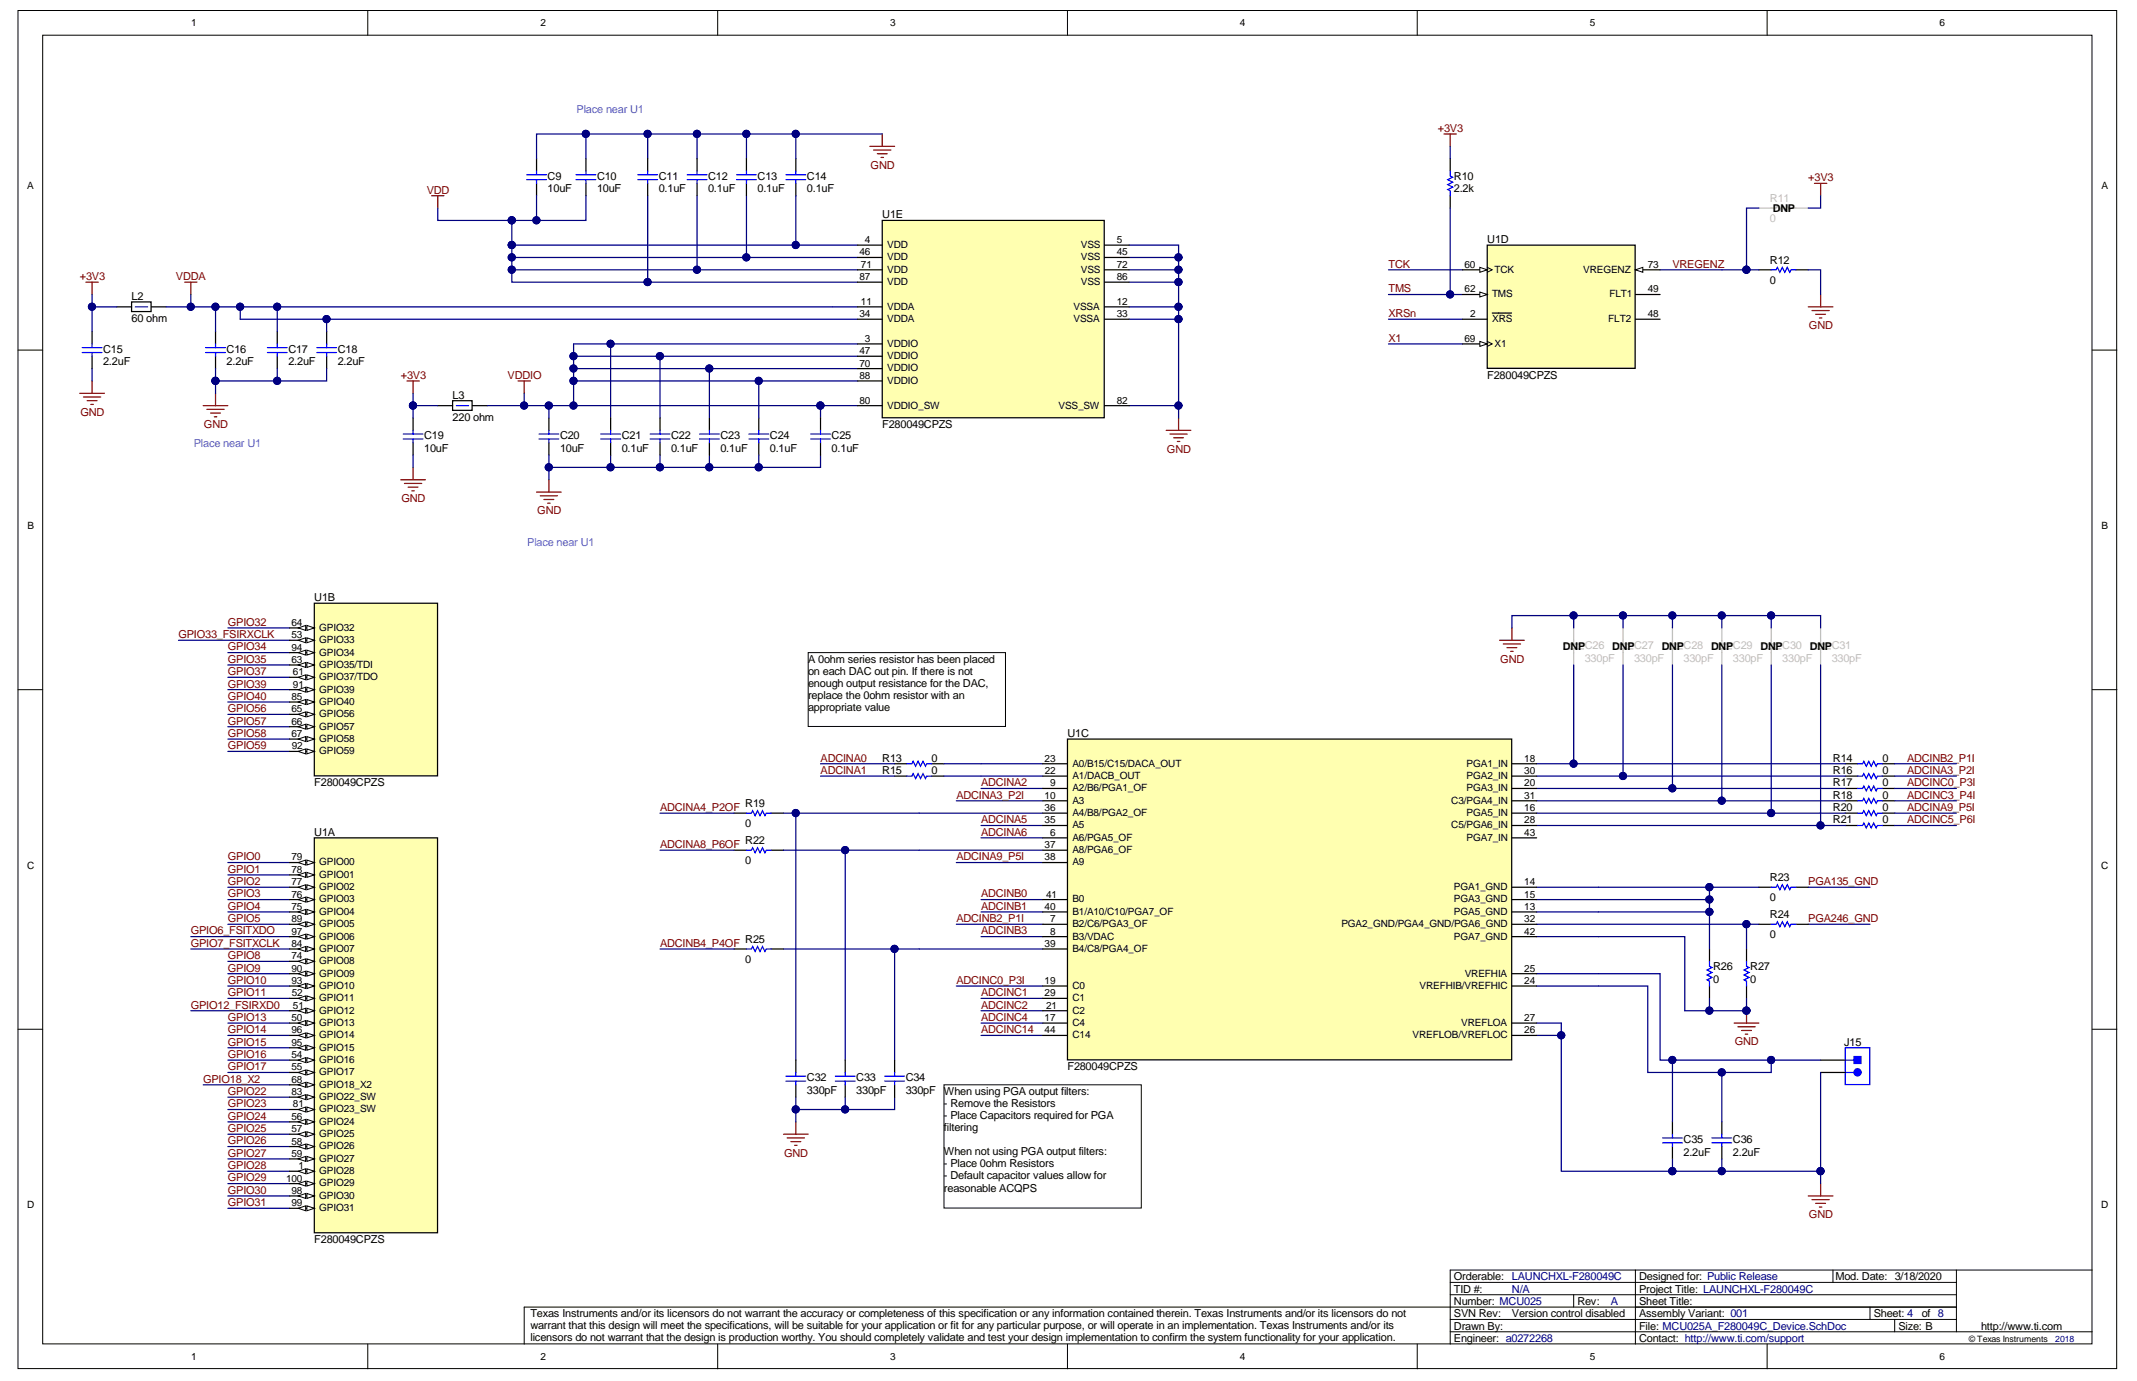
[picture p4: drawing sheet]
<svg xmlns="http://www.w3.org/2000/svg" width="432mm" height="279mm" viewBox="0 0 432 279" stroke-linecap="round" stroke-linejoin="round" font-family="sans-serif">
<defs><g id="words">
<g font-size="2.2" fill="#09f">
<text x="116.5" y="22.9">Place near U1</text>
<text x="39.2" y="90.3">Place near U1</text>
<text x="106.5" y="110.2">Place near U1</text>
</g>
<g font-size="2.2" fill="#800000">
<text x="290.5" y="26.6">+3V3</text>
<text x="175.9" y="34.1">GND</text>
<text x="86.2" y="39.1">VDD</text>
<text x="365.4" y="36.6">+3V3</text>
<text x="16.1" y="56.6">+3V3</text>
<text x="35.5" y="56.6">VDDA</text>
<text x="280.6" y="54.1">TCK</text>
<text x="280.6" y="59.1">TMS</text>
<text x="337.9" y="54.1">VREGENZ</text>
<text x="280.6" y="64.1">XRSn</text>
<text x="280.6" y="69.1">X1</text>
<text x="365.5" y="66.5">GND</text>
<text x="81" y="76.5">+3V3</text>
<text x="102.6" y="76.5">VDDIO</text>
<text x="16.3" y="84">GND</text>
<text x="41.2" y="86.5">GND</text>
<text x="235.8" y="91.5">GND</text>
<text x="81.1" y="101.4">GND</text>
<text x="108.6" y="103.9">GND</text>
<text x="36.1" y="128.9">GPIO33_FSIRXCLK</text>
<text x="46" y="126.4">GPIO32</text>
<text x="46" y="131.4">GPIO34</text>
<text x="46" y="133.9">GPIO35</text>
<text x="46" y="136.4">GPIO37</text>
<text x="303.2" y="133.9">GND</text>
<text x="46" y="138.9">GPIO39</text>
<text x="46" y="141.4">GPIO40</text>
<text x="46" y="143.9">GPIO56</text>
<text x="46" y="146.4">GPIO57</text>
<text x="46" y="148.9">GPIO58</text>
<text x="46" y="151.4">GPIO59</text>
<text x="165.8" y="153.9">ADCINA0</text>
<text x="385.3" y="153.9">ADCINB2_P1I</text>
<text x="165.8" y="156.4">ADCINA1</text>
<text x="193.2" y="161.4">ADCINA3_P2I</text>
<text x="198.2" y="158.9">ADCINA2</text>
<text x="385.3" y="156.4">ADCINA3_P2I</text>
<text x="385.3" y="158.9">ADCINC0_P3I</text>
<text x="385.3" y="161.4">ADCINC3_P4I</text>
<text x="133.4" y="163.9">ADCINA4_P2OF</text>
<text x="198.2" y="166.4">ADCINA5</text>
<text x="385.3" y="163.9">ADCINA9_P5I</text>
<text x="385.3" y="166.4">ADCINC5_P6I</text>
<text x="46" y="173.9">GPIO0</text>
<text x="133.4" y="171.4">ADCINA8_P6OF</text>
<text x="193.2" y="173.9">ADCINA9_P5I</text>
<text x="198.2" y="168.9">ADCINA6</text>
<text x="46" y="176.3">GPIO1</text>
<text x="46" y="178.8">GPIO2</text>
<text x="365.4" y="178.8">PGA135_GND</text>
<text x="46" y="181.3">GPIO3</text>
<text x="46" y="183.8">GPIO4</text>
<text x="198.2" y="181.3">ADCINB0</text>
<text x="198.2" y="183.8">ADCINB1</text>
<text x="38.6" y="188.8">GPIO6_FSITXDO</text>
<text x="38.6" y="191.3">GPIO7_FSITXCLK</text>
<text x="46" y="186.3">GPIO5</text>
<text x="133.4" y="191.3">ADCINB4_P4OF</text>
<text x="193.2" y="186.3">ADCINB2_P1I</text>
<text x="198.2" y="188.8">ADCINB3</text>
<text x="365.4" y="186.3">PGA246_GND</text>
<text x="46" y="193.8">GPIO8</text>
<text x="46" y="196.3">GPIO9</text>
<text x="38.6" y="203.8">GPIO12_FSIRXD0</text>
<text x="46" y="198.8">GPIO10</text>
<text x="46" y="201.3">GPIO11</text>
<text x="193.2" y="198.8">ADCINC0_P3I</text>
<text x="198.2" y="201.3">ADCINC1</text>
<text x="198.2" y="203.8">ADCINC2</text>
<text x="46" y="206.3">GPIO13</text>
<text x="46" y="208.8">GPIO14</text>
<text x="198.2" y="206.3">ADCINC4</text>
<text x="198.2" y="208.8">ADCINC14</text>
<text x="46" y="211.3">GPIO15</text>
<text x="46" y="213.8">GPIO16</text>
<text x="350.6" y="211.2">GND</text>
<text x="41.1" y="218.8">GPIO18_X2</text>
<text x="46" y="216.3">GPIO17</text>
<text x="46" y="221.3">GPIO22</text>
<text x="46" y="223.8">GPIO23</text>
<text x="46" y="226.3">GPIO24</text>
<text x="46" y="231.2">GPIO26</text>
<text x="46" y="233.7">GPIO27</text>
<text x="46" y="228.7">GPIO25</text>
<text x="158.5" y="233.7">GND</text>
<text x="46" y="236.2">GPIO28</text>
<text x="46" y="238.7">GPIO29</text>
<text x="46" y="241.2">GPIO30</text>
<text x="46" y="243.7">GPIO31</text>
<text x="365.5" y="246.2">GND</text>
</g>
<g font-size="2.2">
<text x="110.7" y="38.9">10uF</text>
<text x="110.7" y="36.4">C9</text>
<text x="120.6" y="38.9">10uF</text>
<text x="120.6" y="36.4">C10</text>
<text x="133.1" y="38.9">0.1uF</text>
<text x="133.1" y="36.4">C11</text>
<text x="143.1" y="38.9">0.1uF</text>
<text x="143.1" y="36.4">C12</text>
<text x="153.1" y="38.9">0.1uF</text>
<text x="153.1" y="36.4">C13</text>
<text x="163.1" y="38.9">0.1uF</text>
<text x="163.1" y="36.4">C14</text>
<text x="293.8" y="38.9">2.2k</text>
<text x="293.8" y="36.4">R10</text>
<text x="178.3" y="44.1">U1E</text>
<text x="358.2" y="42.8">DNP</text>
<text x="300.5" y="49.1">U1D</text>
<text x="357.6" y="53.3">R12</text>
<text x="357.6" y="57.3">0</text>
<text x="26.6" y="65.1">60 ohm</text>
<text x="26.6" y="60.6">L2</text>
<text x="20.8" y="71.3">C15</text>
<text x="45.8" y="71.3">C16</text>
<text x="58.3" y="71.3">C17</text>
<text x="68.2" y="71.3">C18</text>
<text x="20.8" y="73.8">2.2uF</text>
<text x="45.8" y="73.8">2.2uF</text>
<text x="58.3" y="73.8">2.2uF</text>
<text x="68.2" y="73.8">2.2uF</text>
<text x="300.5" y="76.5">F280049CPZS</text>
<text x="91.5" y="80.5">L3</text>
<text x="85.7" y="88.8">C19</text>
<text x="91.5" y="85">220 ohm</text>
<text x="113.2" y="88.8">C20</text>
<text x="125.6" y="88.8">C21</text>
<text x="135.6" y="88.8">C22</text>
<text x="145.6" y="88.8">C23</text>
<text x="155.6" y="88.8">C24</text>
<text x="168" y="88.8">C25</text>
<text x="178.3" y="86.5">F280049CPZS</text>
<text x="85.7" y="91.3">10uF</text>
<text x="113.2" y="91.3">10uF</text>
<text x="125.6" y="91.3">0.1uF</text>
<text x="135.6" y="91.3">0.1uF</text>
<text x="145.6" y="91.3">0.1uF</text>
<text x="155.6" y="91.3">0.1uF</text>
<text x="168" y="91.3">0.1uF</text>
<text x="63.5" y="121.5">U1B</text>
<text x="315.8" y="131.3">DNPC26</text>
<text x="325.8" y="131.3">DNPC27</text>
<text x="335.8" y="131.3">DNPC28</text>
<text x="345.7" y="131.3">DNPC29</text>
<text x="355.7" y="131.3">DNPC30</text>
<text x="365.7" y="131.3">DNPC31</text>
<text x="163.3" y="133.9">A 0ohm series resistor has been placed</text>
<text x="163.3" y="136.3">on each DAC out pin. If there is not</text>
<text x="163.3" y="138.8">enough output resistance for the DAC,</text>
<text x="163.3" y="141.2">replace the 0ohm resistor with an</text>
<text x="163.3" y="143.7">appropriate value</text>
<text x="215.7" y="148.9">U1C</text>
<text x="178.3" y="153.9">R13</text>
<text x="188.2" y="153.9">0</text>
<text x="370.4" y="153.9">R14</text>
<text x="380.3" y="153.9">0</text>
<text x="63.5" y="158.9">F280049CPZS</text>
<text x="178.3" y="156.4">R15</text>
<text x="188.2" y="156.4">0</text>
<text x="370.4" y="156.4">R16</text>
<text x="370.4" y="158.9">R17</text>
<text x="370.4" y="161.4">R18</text>
<text x="380.3" y="156.4">0</text>
<text x="380.3" y="158.9">0</text>
<text x="380.3" y="161.4">0</text>
<text x="150.6" y="167.1">0</text>
<text x="150.6" y="163.1">R19</text>
<text x="370.4" y="163.9">R20</text>
<text x="370.4" y="166.4">R21</text>
<text x="380.3" y="163.9">0</text>
<text x="380.3" y="166.4">0</text>
<text x="63.5" y="168.9">U1A</text>
<text x="150.6" y="170.6">R22</text>
<text x="150.6" y="174.6">0</text>
<text x="357.6" y="178.1">R23</text>
<text x="357.6" y="185.6">R24</text>
<text x="357.6" y="182.1">0</text>
<text x="150.6" y="190.6">R25</text>
<text x="357.6" y="189.6">0</text>
<text x="150.6" y="194.6">0</text>
<text x="346.2" y="196.1">R26</text>
<text x="353.6" y="196.1">R27</text>
<text x="346.2" y="198.6">0</text>
<text x="353.6" y="198.6">0</text>
<text x="372.6" y="211.3">J15</text>
<text x="163.1" y="221">330pF</text>
<text x="163.1" y="218.5">C32</text>
<text x="173" y="221">330pF</text>
<text x="173" y="218.5">C33</text>
<text x="183" y="221">330pF</text>
<text x="183" y="218.5">C34</text>
<text x="190.7" y="221.2">When using PGA output filters:</text>
<text x="215.7" y="216.3">F280049CPZS</text>
<text x="190.7" y="223.7">- Remove the Resistors</text>
<text x="190.7" y="226.1">- Place Capacitors required for PGA</text>
<text x="190.7" y="228.5">filtering</text>
<text x="190.7" y="233.4">When not using PGA output filters:</text>
<text x="340.2" y="233.5">2.2uF</text>
<text x="340.2" y="231">C35</text>
<text x="350.2" y="233.5">2.2uF</text>
<text x="350.2" y="231">C36</text>
<text x="190.7" y="235.9">- Place 0ohm Resistors</text>
<text x="190.7" y="238.3">- Default capacitor values allow for</text>
<text x="190.7" y="240.8">reasonable ACQPS</text>
<text x="63.5" y="251.2">F280049CPZS</text>
<text x="293.8" y="263.7">Number: MCU025</text>
<text x="293.8" y="261.2">TID #:</text>
<text x="293.8" y="258.7">Orderable:</text>
<text x="318.7" y="263.7">Rev:</text>
<text x="331.2" y="263.7">Sheet Title:</text>
<text x="331.2" y="261.2">Project Title: LAUNCHXL-F280049C</text>
<text x="331.2" y="258.7">Designed for: Public Release</text>
<text x="370.9" y="258.7">Mod. Date: 3/18/2020</text>
<text x="107.2" y="266.1">Texas Instruments and/or its licensors do not warrant the accuracy or completeness of this specification or any information contained therein. Texas Instruments and/or its licensors do not</text>
<text x="107.2" y="268.6">warrant that this design will meet the specifications, will be suitable for your application or fit for any particular purpose, or will operate in an implementation. Texas Instruments and/or its</text>
<text x="293.8" y="268.7">Drawn By:</text>
<text x="293.8" y="266.2">SVN Rev:</text>
<text x="305.5" y="266.2">Version control disabled</text>
<text x="331.2" y="268.7">File: MCU025A_F280049C_Device.SchDoc</text>
<text x="331.2" y="266.2">Assembly Variant: 001</text>
<text x="378.6" y="266.2">Sheet: 4</text>
<text x="383.6" y="268.7">Size: B</text>
<text x="388.3" y="266.2">of 8</text>
<text x="400.3" y="268.7">http://www.ti.com</text>
<text x="107.2" y="271">licensors do not warrant that the design is production worthy. You should completely validate and test your design implementation to confirm the system functionality for your application.</text>
<text x="293.8" y="271.2">Engineer: a0272268</text>
<text x="331.2" y="271.2">Contact: http://www.ti.com/support</text>
</g>
<g font-size="2.2" fill="#c0bebc">
<text x="357.6" y="40.9">R11</text>
<text x="357.6" y="44.9">0</text>
<text x="320.2" y="133.7">330pF</text>
<text x="330.2" y="133.7">330pF</text>
<text x="340.2" y="133.7">330pF</text>
<text x="350.2" y="133.7">330pF</text>
<text x="360.1" y="133.7">330pF</text>
<text x="370.1" y="133.7">330pF</text>
</g>
<g font-size="2.2" fill="#000080">
<text x="305.5" y="261.2">N/A</text>
<text x="305.5" y="258.7">LAUNCHXL-F280049C</text>
<text x="325.5" y="263.7">A</text>
</g>
<g font-size="2">
<text x="38.6" y="5.3">1</text>
<text x="109.2" y="5.3">2</text>
<text x="179.8" y="5.3">3</text>
<text x="250.5" y="5.3">4</text>
<text x="321.2" y="5.3">5</text>
<text x="391.9" y="5.3">6</text>
<text x="5.5" y="38.3">A</text>
<text x="424.6" y="38.3">A</text>
<text x="173.7" y="51.6">46</text>
<text x="174.8" y="49.1">4</text>
<text x="179.3" y="52.6">VDD</text>
<text x="179.3" y="50.1">VDD</text>
<text x="218.4" y="50.1">VSS</text>
<text x="218.4" y="52.6">VSS</text>
<text x="225.7" y="49.1">5</text>
<text x="225.7" y="51.6">45</text>
<text x="173.7" y="56.6">87</text>
<text x="174" y="54.1">71</text>
<text x="179.3" y="57.6">VDD</text>
<text x="179.3" y="55.1">VDD</text>
<text x="218.4" y="55.1">VSS</text>
<text x="218.4" y="57.6">VSS</text>
<text x="225.7" y="54.1">72</text>
<text x="225.7" y="56.6">86</text>
<text x="295.9" y="54.1">60</text>
<text x="295.9" y="59.1">62</text>
<text x="302" y="55.1">TCK</text>
<text x="319.9" y="55.1">VREGENZ</text>
<text x="332.9" y="59.1">49</text>
<text x="332.9" y="54.1">73</text>
<text x="173.7" y="64.1">34</text>
<text x="174" y="61.6">11</text>
<text x="179.3" y="62.6">VDDA</text>
<text x="179.3" y="65.1">VDDA</text>
<text x="216.9" y="62.6">VSSA</text>
<text x="216.9" y="65.1">VSSA</text>
<text x="225.7" y="61.6">12</text>
<text x="225.7" y="64.1">33</text>
<text x="297" y="64.1">2</text>
<text x="301.5" y="60.1">TMS</text>
<text x="301.5" y="65.1">XRS</text>
<text x="325" y="65.1">FLT2</text>
<text x="325.2" y="60.1">FLT1</text>
<text x="332.9" y="64.1">48</text>
<text x="173.7" y="71.6">47</text>
<text x="174.8" y="69.1">3</text>
<text x="179.3" y="70.1">VDDIO</text>
<text x="295.9" y="69.1">69</text>
<text x="302" y="70.1">X1</text>
<text x="173.7" y="76.6">88</text>
<text x="173.7" y="74.1">70</text>
<text x="179.3" y="77.6">VDDIO</text>
<text x="179.3" y="75.1">VDDIO</text>
<text x="179.3" y="72.6">VDDIO</text>
<text x="173.7" y="81.6">80</text>
<text x="179.3" y="82.5">VDDIO_SW</text>
<text x="213.9" y="82.5">VSS_SW</text>
<text x="225.7" y="81.6">82</text>
<text x="5.5" y="106.9">B</text>
<text x="424.7" y="106.9">B</text>
<text x="58.9" y="129">53</text>
<text x="58.9" y="126.5">64</text>
<text x="58.9" y="131.5">94</text>
<text x="64.5" y="130">GPIO33</text>
<text x="64.5" y="127.5">GPIO32</text>
<text x="58.9" y="133.9">63</text>
<text x="59.2" y="136.4">61</text>
<text x="64.5" y="134.9">GPIO35/TDI</text>
<text x="64.5" y="132.5">GPIO34</text>
<text x="64.5" y="137.4">GPIO37/TDO</text>
<text x="58.9" y="143.9">65</text>
<text x="58.9" y="141.4">85</text>
<text x="59.2" y="138.9">91</text>
<text x="64.5" y="139.9">GPIO39</text>
<text x="64.5" y="142.4">GPIO40</text>
<text x="58.9" y="148.9">67</text>
<text x="58.9" y="146.4">66</text>
<text x="64.5" y="149.9">GPIO58</text>
<text x="64.5" y="144.9">GPIO56</text>
<text x="64.5" y="147.4">GPIO57</text>
<text x="58.9" y="151.4">92</text>
<text x="64.5" y="152.4">GPIO59</text>
<text x="211.1" y="153.9">23</text>
<text x="216.7" y="154.9">A0/B15/C15/DACA_OUT</text>
<text x="296.3" y="154.9">PGA1_IN</text>
<text x="308" y="153.9">18</text>
<text x="211.1" y="161.4">10</text>
<text x="211.1" y="156.4">22</text>
<text x="212.2" y="158.9">9</text>
<text x="216.7" y="157.4">A1/DACB_OUT</text>
<text x="216.7" y="159.9">A2/B6/PGA1_OF</text>
<text x="296.3" y="157.4">PGA2_IN</text>
<text x="296.3" y="159.9">PGA3_IN</text>
<text x="308" y="156.4">30</text>
<text x="308" y="161.4">31</text>
<text x="308" y="158.9">20</text>
<text x="211.1" y="166.4">35</text>
<text x="211.1" y="163.9">36</text>
<text x="216.7" y="167.4">A5</text>
<text x="216.7" y="164.9">A4/B8/PGA2_OF</text>
<text x="216.7" y="162.4">A3</text>
<text x="293.3" y="167.4">C5/PGA6_IN</text>
<text x="293.3" y="162.4">C3/PGA4_IN</text>
<text x="296.3" y="164.9">PGA5_IN</text>
<text x="308" y="166.4">28</text>
<text x="308" y="163.9">16</text>
<text x="58.9" y="173.9">79</text>
<text x="211.1" y="171.4">37</text>
<text x="211.1" y="173.9">38</text>
<text x="212.2" y="168.9">6</text>
<text x="216.7" y="169.9">A6/PGA5_OF</text>
<text x="216.7" y="172.4">A8/PGA6_OF</text>
<text x="296.3" y="169.9">PGA7_IN</text>
<text x="308" y="168.9">43</text>
<text x="5.5" y="175.5">C</text>
<text x="58.9" y="176.4">78</text>
<text x="58.9" y="178.9">77</text>
<text x="64.5" y="174.9">GPIO00</text>
<text x="64.5" y="177.4">GPIO01</text>
<text x="64.5" y="179.9">GPIO02</text>
<text x="216.7" y="174.9">A9</text>
<text x="293.8" y="179.9">PGA1_GND</text>
<text x="308" y="178.9">14</text>
<text x="424.6" y="175.5">C</text>
<text x="58.9" y="183.9">75</text>
<text x="58.9" y="181.4">76</text>
<text x="64.5" y="184.9">GPIO04</text>
<text x="64.5" y="182.4">GPIO03</text>
<text x="211.1" y="183.9">40</text>
<text x="211.4" y="181.4">41</text>
<text x="216.7" y="184.9">B1/A10/C10/PGA7_OF</text>
<text x="216.7" y="182.4">B0</text>
<text x="293.8" y="184.9">PGA5_GND</text>
<text x="293.8" y="182.4">PGA3_GND</text>
<text x="308" y="183.9">13</text>
<text x="308" y="181.4">15</text>
<text x="58.9" y="188.8">97</text>
<text x="58.9" y="186.3">89</text>
<text x="58.9" y="191.3">84</text>
<text x="64.5" y="189.8">GPIO06</text>
<text x="64.5" y="187.3">GPIO05</text>
<text x="211.1" y="191.3">39</text>
<text x="212.2" y="186.3">7</text>
<text x="212.2" y="188.8">8</text>
<text x="216.7" y="187.3">B2/C6/PGA3_OF</text>
<text x="216.7" y="189.8">B3/VDAC</text>
<text x="271" y="187.3">PGA2_GND/PGA4_GND/PGA6_GND</text>
<text x="293.8" y="189.8">PGA7_GND</text>
<text x="308" y="186.3">32</text>
<text x="308" y="188.8">42</text>
<text x="58.9" y="196.3">90</text>
<text x="58.9" y="193.8">74</text>
<text x="64.5" y="197.3">GPIO09</text>
<text x="64.5" y="192.3">GPIO07</text>
<text x="64.5" y="194.8">GPIO08</text>
<text x="216.7" y="192.3">B4/C8/PGA4_OF</text>
<text x="296" y="197.3">VREFHIA</text>
<text x="308" y="196.3">25</text>
<text x="58.9" y="198.8">93</text>
<text x="58.9" y="201.3">52</text>
<text x="59.2" y="203.8">51</text>
<text x="64.5" y="199.8">GPIO10</text>
<text x="64.5" y="202.3">GPIO11</text>
<text x="211.1" y="201.3">29</text>
<text x="211.1" y="198.8">19</text>
<text x="211.4" y="203.8">21</text>
<text x="216.7" y="202.3">C1</text>
<text x="216.7" y="199.8">C0</text>
<text x="286.8" y="199.8">VREFHIB/VREFHIC</text>
<text x="308" y="198.8">24</text>
<text x="58.9" y="208.8">96</text>
<text x="58.9" y="206.3">50</text>
<text x="64.5" y="209.8">GPIO14</text>
<text x="64.5" y="204.8">GPIO12</text>
<text x="64.5" y="207.3">GPIO13</text>
<text x="211.1" y="208.8">44</text>
<text x="211.1" y="206.3">17</text>
<text x="216.7" y="204.8">C2</text>
<text x="216.7" y="209.8">C14</text>
<text x="216.7" y="207.3">C4</text>
<text x="285.4" y="209.8">VREFLOB/VREFLOC</text>
<text x="295.2" y="207.3">VREFLOA</text>
<text x="308" y="208.8">26</text>
<text x="308" y="206.3">27</text>
<text x="58.9" y="211.3">95</text>
<text x="58.9" y="213.8">54</text>
<text x="64.5" y="212.3">GPIO15</text>
<text x="64.5" y="214.8">GPIO16</text>
<text x="58.9" y="216.3">55</text>
<text x="58.9" y="221.3">83</text>
<text x="58.9" y="218.8">68</text>
<text x="64.5" y="217.3">GPIO17</text>
<text x="64.5" y="219.8">GPIO18_X2</text>
<text x="58.9" y="226.3">56</text>
<text x="59.2" y="223.8">81</text>
<text x="64.5" y="222.3">GPIO22_SW</text>
<text x="64.5" y="227.3">GPIO24</text>
<text x="64.5" y="224.8">GPIO23_SW</text>
<text x="58.9" y="228.8">57</text>
<text x="58.9" y="233.8">59</text>
<text x="58.9" y="231.3">58</text>
<text x="64.5" y="229.8">GPIO25</text>
<text x="64.5" y="232.3">GPIO26</text>
<text x="57.8" y="238.7">100</text>
<text x="60.3" y="236.2">1</text>
<text x="64.5" y="237.2">GPIO28</text>
<text x="64.5" y="239.7">GPIO29</text>
<text x="64.5" y="234.8">GPIO27</text>
<text x="5.5" y="244.1">D</text>
<text x="58.9" y="241.2">98</text>
<text x="58.9" y="243.7">99</text>
<text x="64.5" y="242.2">GPIO30</text>
<text x="64.5" y="244.7">GPIO31</text>
<text x="424.6" y="244.1">D</text>
<text x="38.6" y="274.8">1</text>
<text x="109.2" y="274.8">2</text>
<text x="179.8" y="274.8">3</text>
<text x="250.5" y="274.8">4</text>
<text x="321.2" y="274.8">5</text>
<text x="391.9" y="274.8">6</text>
</g>
<text font-size="1.8" x="397.8" y="271.2">© Texas Instruments</text>
<text font-size="1.8" fill="#000080" x="415.3" y="271.2">2018</text>
</g></defs>
<g fill="#fff" stroke="#000" stroke-width=".2">
<path d="M3.6 2.1h424.1v274.4h-424.1z"/>
<path d="M8.6 7.1h414.1v264.4h-414.1z"/>
</g>
<g fill="none" stroke="#000" stroke-width=".2">
<path d="M74.3 2.1v5M145 2.1v5M215.7 2.1v5M286.4 2.1v5M357.1 2.1v5M3.6 70.7h5M422.8 70.7h4.9M3.6 139.4h5M422.8 139.4h4.9M3.6 208h5M422.8 208h4.9M293 259.1h102.3"/>
<path d="M330.4 256.6h-37.4v15M370.4 256.6v2.5M395.3 256.6v12.5M422.8 256.6h-92.4v15M74.3 271.6v5M145 271.6v5M215.7 271.6v5M286.4 271.6v5M293 269.1h129.8M293 266.6h102.3M293 261.6h102.3M318 261.6v2.5"/>
<path d="M357.1 271.6v5M377.8 264.1v2.5M382.8 266.6v2.5M395.3 264.1h-289.4v7.5"/>
</g>
<g fill="none" stroke="#000080" stroke-width=".25">
<path d="M108.4 39.6v4.9h-5M118.4 39.6v4.9h-10M118.4 27.1v5M130.9 39.6v17.4h42.4M130.9 27.1h-22.5v5M140.8 39.6v14.9h32.5M140.8 27.1v5M150.8 39.6v12.4h22.5M150.8 27.1v5M160.8 39.6v9.9h12.5M160.8 27.1v5M178.3 27.1h-47.4v5"/>
<path d="M293 29.6v2.5M367.9 39.6v2.4h-2.5M18.6 59.5v2.5M38.6 59.5v2.5M88.5 42v2.5h14.9M103.4 49.5v7.5h27.5M103.4 54.5h37.4M103.4 49.5h57.4M103.4 52h47.4M103.4 44.5v5M228.2 57h9.9v5M228.2 49.5h9.9v7.5"/>
<path d="M228.2 54.5h9.9M228.2 52h9.9M280.6 59.5h14.9M280.6 54.5h14.9M293 42v17.5M335.4 54.5h20M355.4 42h-2.5v12.5M365.4 54.5h2.5v5M18.6 74.5v2.5M23.6 62h-5v5M33.6 62h139.7M43.6 62v5"/>
<path d="M43.6 74.5v5M48.5 62v2.5h124.8M56 62v5M56 74.5v2.5M66 74.5v2.5h-22.4M66 64.5v2.5M83.5 79.5v2.5h5M105.9 79.5v2.5M115.9 72h17.5M115.9 74.5h27.4M115.9 77h37.4M123.4 69.5h-7.5v12.5"/>
<path d="M173.3 74.5h-30v10M173.3 72h-39.9v12.5M173.3 69.5h-49.9v15M173.3 77h-20v7.5M228.2 62h9.9v22.5M228.2 64.5h9.9M280.6 64.5h14.9M280.6 69.5h14.9M83.5 91.9v2.5M98.4 82h67.4M110.9 91.9v5M110.9 82v2.5"/>
<path d="M123.4 91.9v2.5M133.4 91.9v2.5M143.3 91.9v2.5M165.8 91.9v2.5h-54.9M165.8 82v2.5M165.8 82h7.5M228.2 82h9.9M36.1 129.4h12.4M46 136.9h12.5M46 139.4h12.5M46 131.9h12.5M46 134.4h12.5"/>
<path d="M46 126.9h12.5M46 141.9h12.5M46 146.8h12.5M46 149.3h12.5M46 151.8h12.5M46 144.3h12.5M198.2 154.3h12.5M198.2 159.3h12.5M198.2 156.8h12.5M46 174.3h12.5M46 176.8h12.5M46 179.3h12.5"/>
<path d="M185.8 171.8h24.9M185.8 164.3h24.9M193.2 174.3h17.5M193.2 161.8h17.5M198.2 169.3h12.5M198.2 166.8h12.5M310.5 179.3h12.5M38.6 189.3h12.4M38.6 191.8h12.4M46 194.2h12.5M46 181.8h12.5M46 184.3h12.5"/>
<path d="M46 186.8h12.5M46 196.7h12.5M46 199.2h12.5M185.8 191.8h24.9M193.2 186.8h17.5M193.2 199.2h17.5M198.2 189.3h12.5M198.2 181.8h12.5M198.2 184.3h12.5M310.5 189.3h12.5M310.5 181.8h12.5M310.5 184.3h12.5"/>
<path d="M310.5 196.7h12.5M310.5 199.2h12.5M365.4 186.8h12.4M38.6 204.2h12.4M41.1 219.2h17.4M46 201.7h12.5M46 211.7h12.5M46 214.2h12.5M46 216.7h12.5M46 206.7h12.5M46 209.2h12.5M198.2 201.7h12.5"/>
<path d="M198.2 204.2h12.5M198.2 206.7h12.5M198.2 209.2h12.5M46 221.7h12.5M46 224.2h12.5M46 234.2h12.5M46 236.7h12.5M46 239.2h12.5M46 226.7h12.5M46 229.2h12.5M46 231.7h12.5M46 241.7h12.5"/>
<path d="M46 244.2h12.5"/>
</g>
<g fill="none" stroke="#000" stroke-width=".25">
<path d="M108.4 32.1v2.5M108.4 37.1v2.5M118.4 32.1v2.5M118.4 37.1v2.5M130.9 32.1v2.5M130.9 37.1v2.5M140.8 32.1v2.5M140.8 37.1v2.5M150.8 32.1v2.5M150.8 37.1v2.5M160.8 32.1v2.5M160.8 37.1v2.5"/>
<path d="M293 32.1v2.5M293 39.6v2.4M355.4 54.5h2.5M362.9 54.5h2.5M18.6 67v2.5M18.6 72v2.5M23.6 62h3M26.6 61h3.9v2h-3.9zM30.6 62h3M43.6 67v2.5M43.6 72v2.5M56 67v2.5"/>
<path d="M56 72v2.5M66 67v2.5M66 72v2.5M83.5 84.5v2.5M83.5 89.5v2.4M88.5 82h3M91.5 81h3.9v1.9h-3.9zM95.4 82h3M110.9 84.5v2.5M110.9 89.5v2.4M123.4 84.5v2.5M123.4 89.5v2.4"/>
<path d="M133.4 84.5v2.5M133.4 89.5v2.4M143.3 84.5v2.5M143.3 89.5v2.4M153.3 84.5v2.5M153.3 89.5v2.4M165.8 84.5v2.5M165.8 89.5v2.4M337.9 226.7v2.5M337.9 231.7v2.5M347.9 226.7v2.5M347.9 231.7v2.5"/>
</g>
<g fill="none" stroke="#00f" stroke-width=".25">
<path d="M106.4 36.3h4M106.4 35.3h4M108.4 34.6v.7M108.4 36.3v.8M116.4 36.3h4M116.4 35.3h4M118.4 34.6v.7M118.4 36.3v.8M128.9 36.3h4M128.9 35.3h4M130.9 34.6v.7M130.9 36.3v.8"/>
<path d="M138.9 36.3h3.9M138.9 35.3h3.9M140.8 34.6v.7M140.8 36.3v.8M148.8 36.3h4M148.8 35.3h4M150.8 34.6v.7M150.8 36.3v.8M158.8 36.3h4M158.8 35.3h4M160.8 34.6v.7M160.8 36.3v.8"/>
<path d="M293 34.6v1l.5 .2-1 .5 1 .5-1 .5 1 .5-1 .5 .5 .3v1M357.9 54.5h1l.2-.5 .5 1 .5-1 .5 1 .5-1 .5 1 .3-.5h1M16.6 70.2h4M16.6 71.2h4M18.6 69.5v.7M18.6 71.2v.8M27.3 62h2.5M41.6 70.2h3.9M41.6 71.2h3.9M43.6 69.5v.7M43.6 71.2v.8M54 70.2h4"/>
<path d="M54 71.2h4M56 69.5v.7M56 71.2v.8M64 70.2h4M64 71.2h4M66 69.5v.7M66 71.2v.8M81.5 88.7h4M81.5 87.7h4M83.5 87v.7M83.5 88.7v.8M92.2 82h2.5"/>
<path d="M108.9 88.7h4M108.9 87.7h4M110.9 87v.7M110.9 88.7v.8M121.4 88.7h4M121.4 87.7h4M123.4 87v.7M123.4 88.7v.8M131.4 88.7h4M131.4 87.7h4M133.4 87v.7M133.4 88.7v.8"/>
<path d="M141.3 88.7h4M141.3 87.7h4M143.3 87v.7M143.3 88.7v.8M151.3 88.7h4M151.3 87.7h4M153.3 87v.7M153.3 88.7v.8M163.8 88.7h4M163.8 87.7h4M165.8 87v.7M165.8 88.7v.8"/>
<path d="M335.9 229.9h4M335.9 230.9h4M337.9 229.2v.7M337.9 230.9v.8M345.9 229.9h4M345.9 230.9h4M347.9 229.2v.7M347.9 230.9v.8"/>
</g>
<g fill="none" stroke="#800000" stroke-width=".25">
<path d="M87.2 39.6h2.5M88.5 39.6v2.4M175.8 29.6h5M176.5 30.3h3.5M177.3 31.1h2M178 31.8h.5M178.3 27.1v2.5M291.8 27.1h2.5M293 27.1v2.5M366.6 37.1h2.5M367.9 37.1v2.5M17.4 57h2.5"/>
<path d="M18.6 57v2.5M37.3 57h2.5M38.6 57v2.5M367.9 59.5v2.5M16.1 79.5h5M18.6 77v2.5M43.6 79.5v2.5M82.2 77h2.5M83.5 77v2.5M104.7 77h2.5M105.9 77v2.5M365.4 62h5"/>
<path d="M366.1 62.8h3.5M366.9 63.5h2M367.6 64.3h.5M16.9 80.2h3.5M17.6 81h2M18.4 81.7h.5M41.1 82h4.9M41.8 82.7h3.5M42.6 83.5h1.9M43.3 84.2h.5M81 96.9h5M81.7 97.7h3.5"/>
<path d="M82.5 98.4h2M83.2 99.2h.5M83.5 94.4v2.5M108.4 99.4h5M110.9 96.9v2.5M235.6 87h5M236.4 87.7h3.5M237.1 88.5h2M237.9 89.2h.5M238.1 84.5v2.5M109.2 100.2h3.5M109.9 100.9h2"/>
<path d="M110.7 101.7h.5"/>
</g>
<g fill="#000080" stroke="#000080" stroke-width=".2">
<circle cx="160.8" cy="49.5" r=".72"/>
<circle cx="150.8" cy="52" r=".72"/>
<circle cx="140.8" cy="54.5" r=".72"/>
<circle cx="130.8" cy="57" r=".72"/>
<circle cx="130.8" cy="27" r=".72"/>
<circle cx="140.8" cy="27" r=".72"/>
<circle cx="150.8" cy="27" r=".72"/>
<circle cx="160.8" cy="27" r=".72"/>
<circle cx="143.3" cy="94.4" r=".72"/>
<circle cx="133.3" cy="94.4" r=".72"/>
<circle cx="123.4" cy="94.4" r=".72"/>
<circle cx="143.3" cy="74.5" r=".72"/>
<circle cx="133.3" cy="72" r=".72"/>
<circle cx="123.4" cy="69.5" r=".72"/>
<circle cx="238.1" cy="62" r=".72"/>
<circle cx="238.1" cy="64.5" r=".72"/>
<circle cx="238.1" cy="81.9" r=".72"/>
<circle cx="103.4" cy="49.5" r=".72"/>
<circle cx="103.4" cy="52" r=".72"/>
<circle cx="103.4" cy="54.5" r=".72"/>
<circle cx="103.4" cy="44.5" r=".72"/>
<circle cx="108.4" cy="44.5" r=".72"/>
<circle cx="118.4" cy="27" r=".72"/>
<circle cx="165.8" cy="81.9" r=".72"/>
<circle cx="110.9" cy="94.4" r=".72"/>
<circle cx="153.3" cy="94.4" r=".72"/>
<circle cx="238.1" cy="57" r=".72"/>
<circle cx="238.1" cy="52" r=".72"/>
<circle cx="238.1" cy="54.5" r=".72"/>
<circle cx="293" cy="59.5" r=".72"/>
<circle cx="352.9" cy="54.5" r=".72"/>
<circle cx="83.4" cy="81.9" r=".72"/>
<circle cx="18.6" cy="62" r=".72"/>
<circle cx="43.5" cy="77" r=".72"/>
<circle cx="115.9" cy="81.9" r=".72"/>
<circle cx="110.9" cy="81.9" r=".72"/>
<circle cx="105.9" cy="81.9" r=".72"/>
<circle cx="115.9" cy="72" r=".72"/>
<circle cx="115.9" cy="74.5" r=".72"/>
<circle cx="115.9" cy="77" r=".72"/>
<circle cx="153.3" cy="77" r=".72"/>
<circle cx="56" cy="77" r=".72"/>
<circle cx="43.5" cy="62" r=".72"/>
<circle cx="66" cy="64.5" r=".72"/>
<circle cx="48.5" cy="62" r=".72"/>
<circle cx="38.5" cy="62" r=".72"/>
<circle cx="56" cy="62" r=".72"/>
</g>
<path d="M355.4 42h3.5l.2-.5 .5 1 .5-1 .5 1 .5-1 .5 1 .3-.5h3.5" fill="none" stroke="#c0bebc" stroke-width=".25"/>
<path d="M372.9 211.7h4.9v7.5h-4.9z" fill="#fff" stroke="#00f" stroke-width=".25"/>
<path d="M150.8 171.8h1l.3-.5 .5 1 .5-1 .5 1 .5-1 .5 1 .2-.5h1M150.8 164.3h1l.3-.5 .5 1 .5-1 .5 1 .5-1 .5 1 .2-.5h1M357.9 179.3h1l.2-.5 .5 1 .5-1 .5 1 .5-1 .5 1 .3-.5h1M150.8 191.8h1l.3-.5 .5 1 .5-1 .5 1 .5-1 .5 1 .2-.5h1M345.4 194.2v1l.5 .3-1 .5 1 .5-1 .5 1 .5-1 .5 .5 .2v1M352.9 194.2v1l.5 .3-1 .5 1 .5-1 .5 1 .5-1 .5 .5 .2v1M357.9 186.8h1l.2-.5 .5 1 .5-1 .5 1 .5-1 .5 1 .3-.5h1M372.9 216.7h1.7M372.9 214.2h1.7" fill="none" stroke="#00f" stroke-width=".25"/>
<circle cx="375.3" cy="216.7" r=".72" fill="#00f" stroke="#00f" stroke-width=".25"/>
<g fill="none" stroke="#000" stroke-width=".25">
<path d="M148.3 171.8h2.5M148.3 164.3h2.5M155.8 171.8h2.5M155.8 164.3h2.5M355.4 179.3h2.5M362.9 179.3h2.5M148.3 191.8h2.5M155.8 191.8h2.5M345.4 191.8v2.4M345.4 199.2v2.5M352.9 191.8v2.4M352.9 199.2v2.5"/>
<path d="M355.4 186.8h2.5M362.9 186.8h2.5M367.9 214.2h5M367.9 216.7h5"/>
</g>
<path d="M374.6 213.5h1.5v1.4h-1.5z" fill="#00f" stroke="#00f" stroke-width=".2"/>
<g fill="none" stroke="#800000" stroke-width=".25">
<path d="M350.4 206.7h5M351.2 207.5h3.4M351.9 208.2h2M352.7 209h.5M352.9 204.2v2.5M158.3 229.2h5M159.1 229.9h3.5M159.8 230.7h2M160.6 231.4h.5M160.8 226.7v2.5M367.9 239.2v2.5M365.4 241.7h5"/>
<path d="M366.1 242.4h3.5M366.9 243.2h2M367.6 243.9h.5"/>
</g>
<g fill="none" stroke="#000080" stroke-width=".25">
<path d="M153.3 91.9v2.5M133.4 164.3h14.9M133.4 171.8h14.9M158.3 164.3h2.5M158.3 171.8h12.5M185.8 171.8h-15v42.4M185.8 164.3h-25v49.9M323 179.3h22.4v12.5M345.4 179.3h10M365.4 179.3h12.4M133.4 191.8h14.9M158.3 191.8h22.5"/>
<path d="M185.8 191.8h-5v22.4M310.5 186.8h42.4M323 196.7h12.4v17.5h22.5M323 199.2h9.9v17.5h25v-2.5h10M323 181.8h22.4M355.4 186.8h-2.5v5M337.9 214.2v12.5M345.4 201.7v2.5M347.9 216.7v10M352.9 201.7v2.5h-12.5M160.8 221.7v2.5h20v-2.5M160.8 224.2v2.5"/>
<path d="M170.8 221.7v2.5M337.9 234.2v2.5h30"/>
</g>
<g fill="#000080" stroke="#000080" stroke-width=".2">
<circle cx="337.9" cy="236.6" r=".72"/>
<circle cx="347.9" cy="236.6" r=".72"/>
<circle cx="367.8" cy="236.6" r=".72"/>
<circle cx="337.9" cy="214.2" r=".72"/>
<circle cx="357.9" cy="214.2" r=".72"/>
<circle cx="347.9" cy="216.7" r=".72"/>
<circle cx="352.9" cy="186.7" r=".72"/>
<circle cx="352.9" cy="204.2" r=".72"/>
<circle cx="153.3" cy="94.4" r=".72"/>
<circle cx="180.7" cy="191.7" r=".72"/>
<circle cx="170.8" cy="171.8" r=".72"/>
<circle cx="160.8" cy="164.3" r=".72"/>
<circle cx="160.8" cy="224.2" r=".72"/>
<circle cx="170.8" cy="224.2" r=".72"/>
<circle cx="345.4" cy="204.2" r=".72"/>
<circle cx="345.4" cy="179.3" r=".72"/>
<circle cx="345.4" cy="181.7" r=".72"/>
<circle cx="345.4" cy="184.2" r=".72"/>
</g>
<path d="M190.7 219.2h39.9v24.9h-39.9z" fill="#fff" stroke="#000" stroke-width=".2"/>
<g fill="none" stroke="#000080" stroke-width=".25">
<path d="M83.5 82v2.5M305.5 126.9v-2.5h62.4v2.5M318 124.4v2.5M318 134.4v19.9M328 124.4v2.5M328 134.4v22.4M337.9 124.4v2.5M337.9 134.4v24.9M347.9 124.4v2.5M347.9 134.4v27.4M357.9 124.4v2.5M357.9 134.4v29.9"/>
<path d="M367.9 134.4v32.4M165.8 154.3h15M165.8 156.8h15M190.7 154.3h7.5M190.7 156.8h7.5M310.5 154.3h62.4M310.5 156.8h62.4M310.5 159.3h62.4M382.8 154.3h12.5M382.8 156.8h12.5M382.8 159.3h12.5M310.5 161.8h62.4"/>
<path d="M310.5 164.3h62.4M310.5 166.8h62.4M382.8 161.8h12.5M382.8 164.3h12.5M382.8 166.8h12.5M323 189.3h17.4v14.9M323 184.3h22.4M310.5 206.7h5v30h22.4M310.5 209.2h5M367.9 216.7v22.5M347.9 234.2v2.5"/>
</g>
<g fill="#000080" stroke="#000080" stroke-width=".2">
<circle cx="83.4" cy="81.9" r=".72"/>
<circle cx="345.4" cy="184.2" r=".72"/>
<circle cx="315.5" cy="209.2" r=".72"/>
<circle cx="337.9" cy="236.6" r=".72"/>
<circle cx="367.8" cy="236.6" r=".72"/>
<circle cx="347.9" cy="236.6" r=".72"/>
<circle cx="317.9" cy="154.3" r=".72"/>
<circle cx="327.9" cy="156.8" r=".72"/>
<circle cx="337.9" cy="159.3" r=".72"/>
<circle cx="347.9" cy="161.8" r=".72"/>
<circle cx="357.9" cy="164.3" r=".72"/>
<circle cx="367.8" cy="166.8" r=".72"/>
<circle cx="317.9" cy="124.4" r=".72"/>
<circle cx="327.9" cy="124.4" r=".72"/>
<circle cx="337.9" cy="124.4" r=".72"/>
<circle cx="347.9" cy="124.4" r=".72"/>
<circle cx="357.9" cy="124.4" r=".72"/>
</g>
<g fill="none" stroke="#c0bebc" stroke-width=".25">
<path d="M316 130.1h4M316 131.1h4M318 126.9v3.2M318 131.1v3.3M326 130.1h3.9M326 131.1h3.9M328 126.9v3.2M328 131.1v3.3M335.9 130.1h4M335.9 131.1h4M337.9 126.9v3.2M337.9 131.1v3.3"/>
<path d="M345.9 130.1h4M345.9 131.1h4M347.9 126.9v3.2M347.9 131.1v3.3M355.9 130.1h4M355.9 131.1h4M357.9 126.9v3.2M357.9 131.1v3.3M365.9 130.1h4M365.9 131.1h4M367.9 126.9v3.2M367.9 131.1v3.3"/>
</g>
<g fill="none" stroke="#000" stroke-width=".25">
<path d="M180.8 154.3h2.5M180.8 156.8h2.5M188.2 154.3h2.5M188.2 156.8h2.5M372.9 154.3h2.5M372.9 156.8h2.5M372.9 159.3h2.5M380.3 154.3h2.5M380.3 156.8h2.5M380.3 159.3h2.5M372.9 161.8h2.5M372.9 164.3h2.5"/>
<path d="M372.9 166.8h2.5M380.3 161.8h2.5M380.3 164.3h2.5M380.3 166.8h2.5"/>
</g>
<path d="M183.3 154.3h1l.2-.5 .5 1 .5-1 .5 1 .5-1 .5 1 .2-.5h1M183.3 156.8h1l.2-.5 .5 1 .5-1 .5 1 .5-1 .5 1 .2-.5h1M375.4 154.3h1l.2-.5 .5 1 .5-1 .5 1 .5-1 .5 1 .2-.5h1M375.4 156.8h1l.2-.5 .5 1 .5-1 .5 1 .5-1 .5 1 .2-.5h1M375.4 159.3h1l.2-.5 .5 1 .5-1 .5 1 .5-1 .5 1 .2-.5h1M375.4 161.8h1l.2-.5 .5 1 .5-1 .5 1 .5-1 .5 1 .2-.5h1M375.4 164.3h1l.2-.5 .5 1 .5-1 .5 1 .5-1 .5 1 .2-.5h1M375.4 166.8h1l.2-.5 .5 1 .5-1 .5 1 .5-1 .5 1 .2-.5h1" fill="none" stroke="#00f" stroke-width=".25"/>
<path d="M303 129.4h5M303.8 130.1h3.4M304.5 130.9h2M305.3 131.6h.5M305.5 126.9v2.5" fill="none" stroke="#800000" stroke-width=".25"/>
<path d="M163.3 131.9h39.9v14.9h-39.9z" fill="#fff" stroke="#000" stroke-width=".2"/>
<path d="M48.5 129.4h10M51 191.8h7.5M51 189.3h7.5M51 204.2h7.5" fill="none" stroke="#000080" stroke-width=".25"/>
<path d="M160.8 214.2v2.5M160.8 219.2v2.5M170.8 214.2v2.5M170.8 219.2v2.5M180.8 214.2v2.5M180.8 219.2v2.5" fill="none" stroke="#000" stroke-width=".25"/>
<path d="M158.8 217.5h4M158.8 218.5h4M160.8 216.7v.8M160.8 218.5v.7M168.8 217.5h4M168.8 218.5h4M170.8 216.7v.8M170.8 218.5v.7M178.8 217.5h4M178.8 218.5h4M180.8 216.7v.8M180.8 218.5v.7" fill="none" stroke="#00f" stroke-width=".25"/>
<path d="M63.5 169.3h24.9v79.8h-24.9z" fill="#ffffb0" stroke="#000" stroke-width=".25"/>
<path d="M58.5 189.3h5" fill="none" stroke="#000" stroke-width=".25"/>
<path d="M62 188.8l1.5 .5-1.5 .5z" fill="#fff"/>
<path d="M62 188.8l1.5 .5-1.5 .5z" fill="none" stroke="#000" stroke-width=".2"/>
<path d="M60.3 189.3l1.5-.5v1z" fill="#fff"/>
<path d="M60.3 189.3l1.5-.5v1z" fill="none" stroke="#000" stroke-width=".2"/>
<path d="M58.5 209.2h5" fill="none" stroke="#000" stroke-width=".25"/>
<path d="M62 208.7l1.5 .5-1.5 .5z" fill="#fff"/>
<path d="M62 208.7l1.5 .5-1.5 .5z" fill="none" stroke="#000" stroke-width=".2"/>
<path d="M60.3 209.2l1.5-.5v1z" fill="#fff"/>
<path d="M60.3 209.2l1.5-.5v1z" fill="none" stroke="#000" stroke-width=".2"/>
<path d="M58.5 211.7h5" fill="none" stroke="#000" stroke-width=".25"/>
<path d="M62 211.2l1.5 .5-1.5 .5z" fill="#fff"/>
<path d="M62 211.2l1.5 .5-1.5 .5z" fill="none" stroke="#000" stroke-width=".2"/>
<path d="M60.3 211.7l1.5-.5v1z" fill="#fff"/>
<path d="M60.3 211.7l1.5-.5v1z" fill="none" stroke="#000" stroke-width=".2"/>
<path d="M58.5 199.2h5" fill="none" stroke="#000" stroke-width=".25"/>
<path d="M62 198.7l1.5 .5-1.5 .5z" fill="#fff"/>
<path d="M62 198.7l1.5 .5-1.5 .5z" fill="none" stroke="#000" stroke-width=".2"/>
<path d="M60.3 199.2l1.5-.5v1z" fill="#fff"/>
<path d="M60.3 199.2l1.5-.5v1z" fill="none" stroke="#000" stroke-width=".2"/>
<path d="M58.5 174.3h5" fill="none" stroke="#000" stroke-width=".25"/>
<path d="M62 173.8l1.5 .5-1.5 .5z" fill="#fff"/>
<path d="M62 173.8l1.5 .5-1.5 .5z" fill="none" stroke="#000" stroke-width=".2"/>
<path d="M60.3 174.3l1.5-.5v1z" fill="#fff"/>
<path d="M60.3 174.3l1.5-.5v1z" fill="none" stroke="#000" stroke-width=".2"/>
<path d="M58.5 176.8h5" fill="none" stroke="#000" stroke-width=".25"/>
<path d="M62 176.3l1.5 .5-1.5 .5z" fill="#fff"/>
<path d="M62 176.3l1.5 .5-1.5 .5z" fill="none" stroke="#000" stroke-width=".2"/>
<path d="M60.3 176.8l1.5-.5v1z" fill="#fff"/>
<path d="M60.3 176.8l1.5-.5v1z" fill="none" stroke="#000" stroke-width=".2"/>
<path d="M58.5 186.8h5" fill="none" stroke="#000" stroke-width=".25"/>
<path d="M62 186.3l1.5 .5-1.5 .5z" fill="#fff"/>
<path d="M62 186.3l1.5 .5-1.5 .5z" fill="none" stroke="#000" stroke-width=".2"/>
<path d="M60.3 186.8l1.5-.5v1z" fill="#fff"/>
<path d="M60.3 186.8l1.5-.5v1z" fill="none" stroke="#000" stroke-width=".2"/>
<path d="M58.5 196.7h5" fill="none" stroke="#000" stroke-width=".25"/>
<path d="M62 196.2l1.5 .5-1.5 .5z" fill="#fff"/>
<path d="M62 196.2l1.5 .5-1.5 .5z" fill="none" stroke="#000" stroke-width=".2"/>
<path d="M60.3 196.7l1.5-.5v1z" fill="#fff"/>
<path d="M60.3 196.7l1.5-.5v1z" fill="none" stroke="#000" stroke-width=".2"/>
<path d="M58.5 204.2h5" fill="none" stroke="#000" stroke-width=".25"/>
<path d="M62 203.7l1.5 .5-1.5 .5z" fill="#fff"/>
<path d="M62 203.7l1.5 .5-1.5 .5z" fill="none" stroke="#000" stroke-width=".2"/>
<path d="M60.3 204.2l1.5-.5v1z" fill="#fff"/>
<path d="M60.3 204.2l1.5-.5v1z" fill="none" stroke="#000" stroke-width=".2"/>
<path d="M58.5 206.7h5" fill="none" stroke="#000" stroke-width=".25"/>
<path d="M62 206.2l1.5 .5-1.5 .5z" fill="#fff"/>
<path d="M62 206.2l1.5 .5-1.5 .5z" fill="none" stroke="#000" stroke-width=".2"/>
<path d="M60.3 206.7l1.5-.5v1z" fill="#fff"/>
<path d="M60.3 206.7l1.5-.5v1z" fill="none" stroke="#000" stroke-width=".2"/>
<path d="M58.5 191.8h5" fill="none" stroke="#000" stroke-width=".25"/>
<path d="M62 191.3l1.5 .5-1.5 .5z" fill="#fff"/>
<path d="M62 191.3l1.5 .5-1.5 .5z" fill="none" stroke="#000" stroke-width=".2"/>
<path d="M60.3 191.8l1.5-.5v1z" fill="#fff"/>
<path d="M60.3 191.8l1.5-.5v1z" fill="none" stroke="#000" stroke-width=".2"/>
<path d="M58.5 216.7h5" fill="none" stroke="#000" stroke-width=".25"/>
<path d="M62 216.2l1.5 .5-1.5 .5z" fill="#fff"/>
<path d="M62 216.2l1.5 .5-1.5 .5z" fill="none" stroke="#000" stroke-width=".2"/>
<path d="M60.3 216.7l1.5-.5v1z" fill="#fff"/>
<path d="M60.3 216.7l1.5-.5v1z" fill="none" stroke="#000" stroke-width=".2"/>
<path d="M58.5 179.3h5" fill="none" stroke="#000" stroke-width=".25"/>
<path d="M62 178.8l1.5 .5-1.5 .5z" fill="#fff"/>
<path d="M62 178.8l1.5 .5-1.5 .5z" fill="none" stroke="#000" stroke-width=".2"/>
<path d="M60.3 179.3l1.5-.5v1z" fill="#fff"/>
<path d="M60.3 179.3l1.5-.5v1z" fill="none" stroke="#000" stroke-width=".2"/>
<path d="M58.5 184.3h5" fill="none" stroke="#000" stroke-width=".25"/>
<path d="M62 183.8l1.5 .5-1.5 .5z" fill="#fff"/>
<path d="M62 183.8l1.5 .5-1.5 .5z" fill="none" stroke="#000" stroke-width=".2"/>
<path d="M60.3 184.3l1.5-.5v1z" fill="#fff"/>
<path d="M60.3 184.3l1.5-.5v1z" fill="none" stroke="#000" stroke-width=".2"/>
<path d="M58.5 194.2h5" fill="none" stroke="#000" stroke-width=".25"/>
<path d="M62 193.8l1.5 .4-1.5 .5z" fill="#fff"/>
<path d="M62 193.8l1.5 .4-1.5 .5z" fill="none" stroke="#000" stroke-width=".2"/>
<path d="M60.3 194.2l1.5-.4v.9z" fill="#fff"/>
<path d="M60.3 194.2l1.5-.4v.9z" fill="none" stroke="#000" stroke-width=".2"/>
<path d="M58.5 214.2h5" fill="none" stroke="#000" stroke-width=".25"/>
<path d="M62 213.7l1.5 .5-1.5 .5z" fill="#fff"/>
<path d="M62 213.7l1.5 .5-1.5 .5z" fill="none" stroke="#000" stroke-width=".2"/>
<path d="M60.3 214.2l1.5-.5v1z" fill="#fff"/>
<path d="M60.3 214.2l1.5-.5v1z" fill="none" stroke="#000" stroke-width=".2"/>
<path d="M58.5 201.7h5" fill="none" stroke="#000" stroke-width=".25"/>
<path d="M62 201.2l1.5 .5-1.5 .5z" fill="#fff"/>
<path d="M62 201.2l1.5 .5-1.5 .5z" fill="none" stroke="#000" stroke-width=".2"/>
<path d="M60.3 201.7l1.5-.5v1z" fill="#fff"/>
<path d="M60.3 201.7l1.5-.5v1z" fill="none" stroke="#000" stroke-width=".2"/>
<path d="M58.5 181.8h5" fill="none" stroke="#000" stroke-width=".25"/>
<path d="M62 181.3l1.5 .5-1.5 .5z" fill="#fff"/>
<path d="M62 181.3l1.5 .5-1.5 .5z" fill="none" stroke="#000" stroke-width=".2"/>
<path d="M60.3 181.8l1.5-.5v1z" fill="#fff"/>
<path d="M60.3 181.8l1.5-.5v1z" fill="none" stroke="#000" stroke-width=".2"/>
<path d="M58.5 221.7h5" fill="none" stroke="#000" stroke-width=".25"/>
<path d="M62 221.2l1.5 .5-1.5 .5z" fill="#fff"/>
<path d="M62 221.2l1.5 .5-1.5 .5z" fill="none" stroke="#000" stroke-width=".2"/>
<path d="M60.3 221.7l1.5-.5v1z" fill="#fff"/>
<path d="M60.3 221.7l1.5-.5v1z" fill="none" stroke="#000" stroke-width=".2"/>
<path d="M58.5 219.2h5" fill="none" stroke="#000" stroke-width=".25"/>
<path d="M62 218.7l1.5 .5-1.5 .5z" fill="#fff"/>
<path d="M62 218.7l1.5 .5-1.5 .5z" fill="none" stroke="#000" stroke-width=".2"/>
<path d="M60.3 219.2l1.5-.5v1z" fill="#fff"/>
<path d="M60.3 219.2l1.5-.5v1z" fill="none" stroke="#000" stroke-width=".2"/>
<path d="M58.5 241.7h5" fill="none" stroke="#000" stroke-width=".25"/>
<path d="M62 241.2l1.5 .5-1.5 .5z" fill="#fff"/>
<path d="M62 241.2l1.5 .5-1.5 .5z" fill="none" stroke="#000" stroke-width=".2"/>
<path d="M60.3 241.7l1.5-.5v1z" fill="#fff"/>
<path d="M60.3 241.7l1.5-.5v1z" fill="none" stroke="#000" stroke-width=".2"/>
<path d="M58.5 244.2h5" fill="none" stroke="#000" stroke-width=".25"/>
<path d="M62 243.7l1.5 .5-1.5 .5z" fill="#fff"/>
<path d="M62 243.7l1.5 .5-1.5 .5z" fill="none" stroke="#000" stroke-width=".2"/>
<path d="M60.3 244.2l1.5-.5v1z" fill="#fff"/>
<path d="M60.3 244.2l1.5-.5v1z" fill="none" stroke="#000" stroke-width=".2"/>
<path d="M58.5 226.7h5" fill="none" stroke="#000" stroke-width=".25"/>
<path d="M62 226.2l1.5 .5-1.5 .5z" fill="#fff"/>
<path d="M62 226.2l1.5 .5-1.5 .5z" fill="none" stroke="#000" stroke-width=".2"/>
<path d="M60.3 226.7l1.5-.5v1z" fill="#fff"/>
<path d="M60.3 226.7l1.5-.5v1z" fill="none" stroke="#000" stroke-width=".2"/>
<path d="M58.5 229.2h5" fill="none" stroke="#000" stroke-width=".25"/>
<path d="M62 228.7l1.5 .5-1.5 .5z" fill="#fff"/>
<path d="M62 228.7l1.5 .5-1.5 .5z" fill="none" stroke="#000" stroke-width=".2"/>
<path d="M60.3 229.2l1.5-.5v1z" fill="#fff"/>
<path d="M60.3 229.2l1.5-.5v1z" fill="none" stroke="#000" stroke-width=".2"/>
<path d="M58.5 236.7h5" fill="none" stroke="#000" stroke-width=".25"/>
<path d="M62 236.2l1.5 .5-1.5 .5z" fill="#fff"/>
<path d="M62 236.2l1.5 .5-1.5 .5z" fill="none" stroke="#000" stroke-width=".2"/>
<path d="M60.3 236.7l1.5-.5v1z" fill="#fff"/>
<path d="M60.3 236.7l1.5-.5v1z" fill="none" stroke="#000" stroke-width=".2"/>
<path d="M58.5 239.2h5" fill="none" stroke="#000" stroke-width=".25"/>
<path d="M62 238.7l1.5 .5-1.5 .5z" fill="#fff"/>
<path d="M62 238.7l1.5 .5-1.5 .5z" fill="none" stroke="#000" stroke-width=".2"/>
<path d="M60.3 239.2l1.5-.5v1z" fill="#fff"/>
<path d="M60.3 239.2l1.5-.5v1z" fill="none" stroke="#000" stroke-width=".2"/>
<path d="M58.5 224.2h5" fill="none" stroke="#000" stroke-width=".25"/>
<path d="M62 223.7l1.5 .5-1.5 .5z" fill="#fff"/>
<path d="M62 223.7l1.5 .5-1.5 .5z" fill="none" stroke="#000" stroke-width=".2"/>
<path d="M60.3 224.2l1.5-.5v1z" fill="#fff"/>
<path d="M60.3 224.2l1.5-.5v1z" fill="none" stroke="#000" stroke-width=".2"/>
<path d="M58.5 234.2h5" fill="none" stroke="#000" stroke-width=".25"/>
<path d="M62 233.7l1.5 .5-1.5 .5z" fill="#fff"/>
<path d="M62 233.7l1.5 .5-1.5 .5z" fill="none" stroke="#000" stroke-width=".2"/>
<path d="M60.3 234.2l1.5-.5v1z" fill="#fff"/>
<path d="M60.3 234.2l1.5-.5v1z" fill="none" stroke="#000" stroke-width=".2"/>
<path d="M58.5 231.7h5" fill="none" stroke="#000" stroke-width=".25"/>
<path d="M62 231.2l1.5 .5-1.5 .5z" fill="#fff"/>
<path d="M62 231.2l1.5 .5-1.5 .5z" fill="none" stroke="#000" stroke-width=".2"/>
<path d="M60.3 231.7l1.5-.5v1z" fill="#fff"/>
<path d="M60.3 231.7l1.5-.5v1z" fill="none" stroke="#000" stroke-width=".2"/>
<path d="M63.5 121.9h24.9v34.9h-24.9z" fill="#ffffb0" stroke="#000" stroke-width=".25"/>
<path d="M58.5 129.4h5" fill="none" stroke="#000" stroke-width=".25"/>
<path d="M62 128.9l1.5 .5-1.5 .5z" fill="#fff"/>
<path d="M62 128.9l1.5 .5-1.5 .5z" fill="none" stroke="#000" stroke-width=".2"/>
<path d="M60.3 129.4l1.5-.5v1z" fill="#fff"/>
<path d="M60.3 129.4l1.5-.5v1z" fill="none" stroke="#000" stroke-width=".2"/>
<path d="M58.5 149.3h5" fill="none" stroke="#000" stroke-width=".25"/>
<path d="M62 148.8l1.5 .5-1.5 .5z" fill="#fff"/>
<path d="M62 148.8l1.5 .5-1.5 .5z" fill="none" stroke="#000" stroke-width=".2"/>
<path d="M60.3 149.3l1.5-.5v1z" fill="#fff"/>
<path d="M60.3 149.3l1.5-.5v1z" fill="none" stroke="#000" stroke-width=".2"/>
<path d="M58.5 144.3h5" fill="none" stroke="#000" stroke-width=".25"/>
<path d="M62 143.8l1.5 .5-1.5 .5z" fill="#fff"/>
<path d="M62 143.8l1.5 .5-1.5 .5z" fill="none" stroke="#000" stroke-width=".2"/>
<path d="M60.3 144.3l1.5-.5v1z" fill="#fff"/>
<path d="M60.3 144.3l1.5-.5v1z" fill="none" stroke="#000" stroke-width=".2"/>
<path d="M58.5 126.9h5" fill="none" stroke="#000" stroke-width=".25"/>
<path d="M62 126.4l1.5 .5-1.5 .5z" fill="#fff"/>
<path d="M62 126.4l1.5 .5-1.5 .5z" fill="none" stroke="#000" stroke-width=".2"/>
<path d="M60.3 126.9l1.5-.5v1z" fill="#fff"/>
<path d="M60.3 126.9l1.5-.5v1z" fill="none" stroke="#000" stroke-width=".2"/>
<path d="M58.5 139.4h5" fill="none" stroke="#000" stroke-width=".25"/>
<path d="M62 138.9l1.5 .5-1.5 .5z" fill="#fff"/>
<path d="M62 138.9l1.5 .5-1.5 .5z" fill="none" stroke="#000" stroke-width=".2"/>
<path d="M60.3 139.4l1.5-.5v1z" fill="#fff"/>
<path d="M60.3 139.4l1.5-.5v1z" fill="none" stroke="#000" stroke-width=".2"/>
<path d="M58.5 151.8h5" fill="none" stroke="#000" stroke-width=".25"/>
<path d="M62 151.3l1.5 .5-1.5 .5z" fill="#fff"/>
<path d="M62 151.3l1.5 .5-1.5 .5z" fill="none" stroke="#000" stroke-width=".2"/>
<path d="M60.3 151.8l1.5-.5v1z" fill="#fff"/>
<path d="M60.3 151.8l1.5-.5v1z" fill="none" stroke="#000" stroke-width=".2"/>
<path d="M58.5 141.9h5" fill="none" stroke="#000" stroke-width=".25"/>
<path d="M62 141.4l1.5 .5-1.5 .5z" fill="#fff"/>
<path d="M62 141.4l1.5 .5-1.5 .5z" fill="none" stroke="#000" stroke-width=".2"/>
<path d="M60.3 141.9l1.5-.5v1z" fill="#fff"/>
<path d="M60.3 141.9l1.5-.5v1z" fill="none" stroke="#000" stroke-width=".2"/>
<path d="M58.5 134.4h5" fill="none" stroke="#000" stroke-width=".25"/>
<path d="M62 133.9l1.5 .5-1.5 .5z" fill="#fff"/>
<path d="M62 133.9l1.5 .5-1.5 .5z" fill="none" stroke="#000" stroke-width=".2"/>
<path d="M60.3 134.4l1.5-.5v1z" fill="#fff"/>
<path d="M60.3 134.4l1.5-.5v1z" fill="none" stroke="#000" stroke-width=".2"/>
<path d="M58.5 131.9h5" fill="none" stroke="#000" stroke-width=".25"/>
<path d="M62 131.4l1.5 .5-1.5 .5z" fill="#fff"/>
<path d="M62 131.4l1.5 .5-1.5 .5z" fill="none" stroke="#000" stroke-width=".2"/>
<path d="M60.3 131.9l1.5-.5v1z" fill="#fff"/>
<path d="M60.3 131.9l1.5-.5v1z" fill="none" stroke="#000" stroke-width=".2"/>
<path d="M58.5 146.8h5" fill="none" stroke="#000" stroke-width=".25"/>
<path d="M62 146.3l1.5 .5-1.5 .5z" fill="#fff"/>
<path d="M62 146.3l1.5 .5-1.5 .5z" fill="none" stroke="#000" stroke-width=".2"/>
<path d="M60.3 146.8l1.5-.5v1z" fill="#fff"/>
<path d="M60.3 146.8l1.5-.5v1z" fill="none" stroke="#000" stroke-width=".2"/>
<path d="M58.5 136.9h5" fill="none" stroke="#000" stroke-width=".25"/>
<path d="M62 136.4l1.5 .5-1.5 .5z" fill="#fff"/>
<path d="M62 136.4l1.5 .5-1.5 .5z" fill="none" stroke="#000" stroke-width=".2"/>
<path d="M60.3 136.9l1.5-.5v1z" fill="#fff"/>
<path d="M60.3 136.9l1.5-.5v1z" fill="none" stroke="#000" stroke-width=".2"/>
<path d="M215.7 149.3h89.8v64.9h-89.8z" fill="#ffffb0" stroke="#000" stroke-width=".25"/>
<g fill="none" stroke="#000" stroke-width=".25">
<path d="M210.7 154.3h5M210.7 156.8h5M210.7 159.3h5M305.5 154.3h5M305.5 156.8h5M305.5 159.3h5M210.7 166.8h5M210.7 169.3h5M210.7 164.3h5M210.7 171.8h5M210.7 161.8h5M210.7 174.3h5"/>
<path d="M305.5 166.8h5M305.5 169.3h5M305.5 164.3h5M305.5 161.8h5M305.5 179.3h5M210.7 199.2h5M210.7 184.3h5M210.7 186.8h5M210.7 191.8h5M210.7 181.8h5M210.7 189.3h5M305.5 199.2h5"/>
<path d="M305.5 196.7h5M305.5 184.3h5M305.5 186.8h5M305.5 181.8h5M305.5 189.3h5M210.7 209.2h5M210.7 206.7h5M210.7 204.2h5M210.7 201.7h5M305.5 209.2h5M305.5 206.7h5"/>
</g>
<path d="M300.5 49.5h29.9v24.9h-29.9z" fill="#ffffb0" stroke="#000" stroke-width=".25"/>
<path d="M295.5 54.5h5" fill="none" stroke="#000" stroke-width=".25"/>
<path d="M300.5 54l1 .5-1 .5" fill="none" stroke="#000" stroke-width=".2"/>
<path d="M299 54l1.5 .5-1.5 .5z" fill="#fff"/>
<path d="M299 54l1.5 .5-1.5 .5z" fill="none" stroke="#000" stroke-width=".2"/>
<path d="M295.5 59.5h5M330.4 59.5h5M330.4 64.5h5" fill="none" stroke="#000" stroke-width=".25"/>
<path d="M299 59l1.5 .5-1.5 .5z" fill="#fff"/>
<path d="M299 59l1.5 .5-1.5 .5z" fill="none" stroke="#000" stroke-width=".2"/>
<path d="M330.4 54.5h5M295.5 64.5h5M301.5 63.3h2.7M304.3 63.3h1.1" fill="none" stroke="#000" stroke-width=".25"/>
<path d="M330.4 54.5l1.5-.5v1z" fill="#fff"/>
<path d="M330.4 54.5l1.5-.5v1zM300.5 69l1 .5-1 .5" fill="none" stroke="#000" stroke-width=".2"/>
<path d="M295.5 69.5h5" fill="none" stroke="#000" stroke-width=".25"/>
<path d="M299 69l1.5 .5-1.5 .5z" fill="#fff"/>
<path d="M299 69l1.5 .5-1.5 .5z" fill="none" stroke="#000" stroke-width=".2"/>
<path d="M178.3 44.5h44.8v39.9h-44.8z" fill="#ffffb0" stroke="#000" stroke-width=".25"/>
<g fill="none" stroke="#000" stroke-width=".25">
<path d="M173.3 57h5M173.3 54.5h5M173.3 49.5h5M173.3 52h5M223.2 57h5M223.2 54.5h5M223.2 49.5h5M223.2 52h5M173.3 69.5h5M173.3 62h5M173.3 77h5M173.3 74.5h5"/>
<path d="M173.3 64.5h5M173.3 72h5M223.2 62h5M223.2 64.5h5M173.3 82h5M223.2 82h5"/>
</g>
<use href="#words"/>
</svg>
